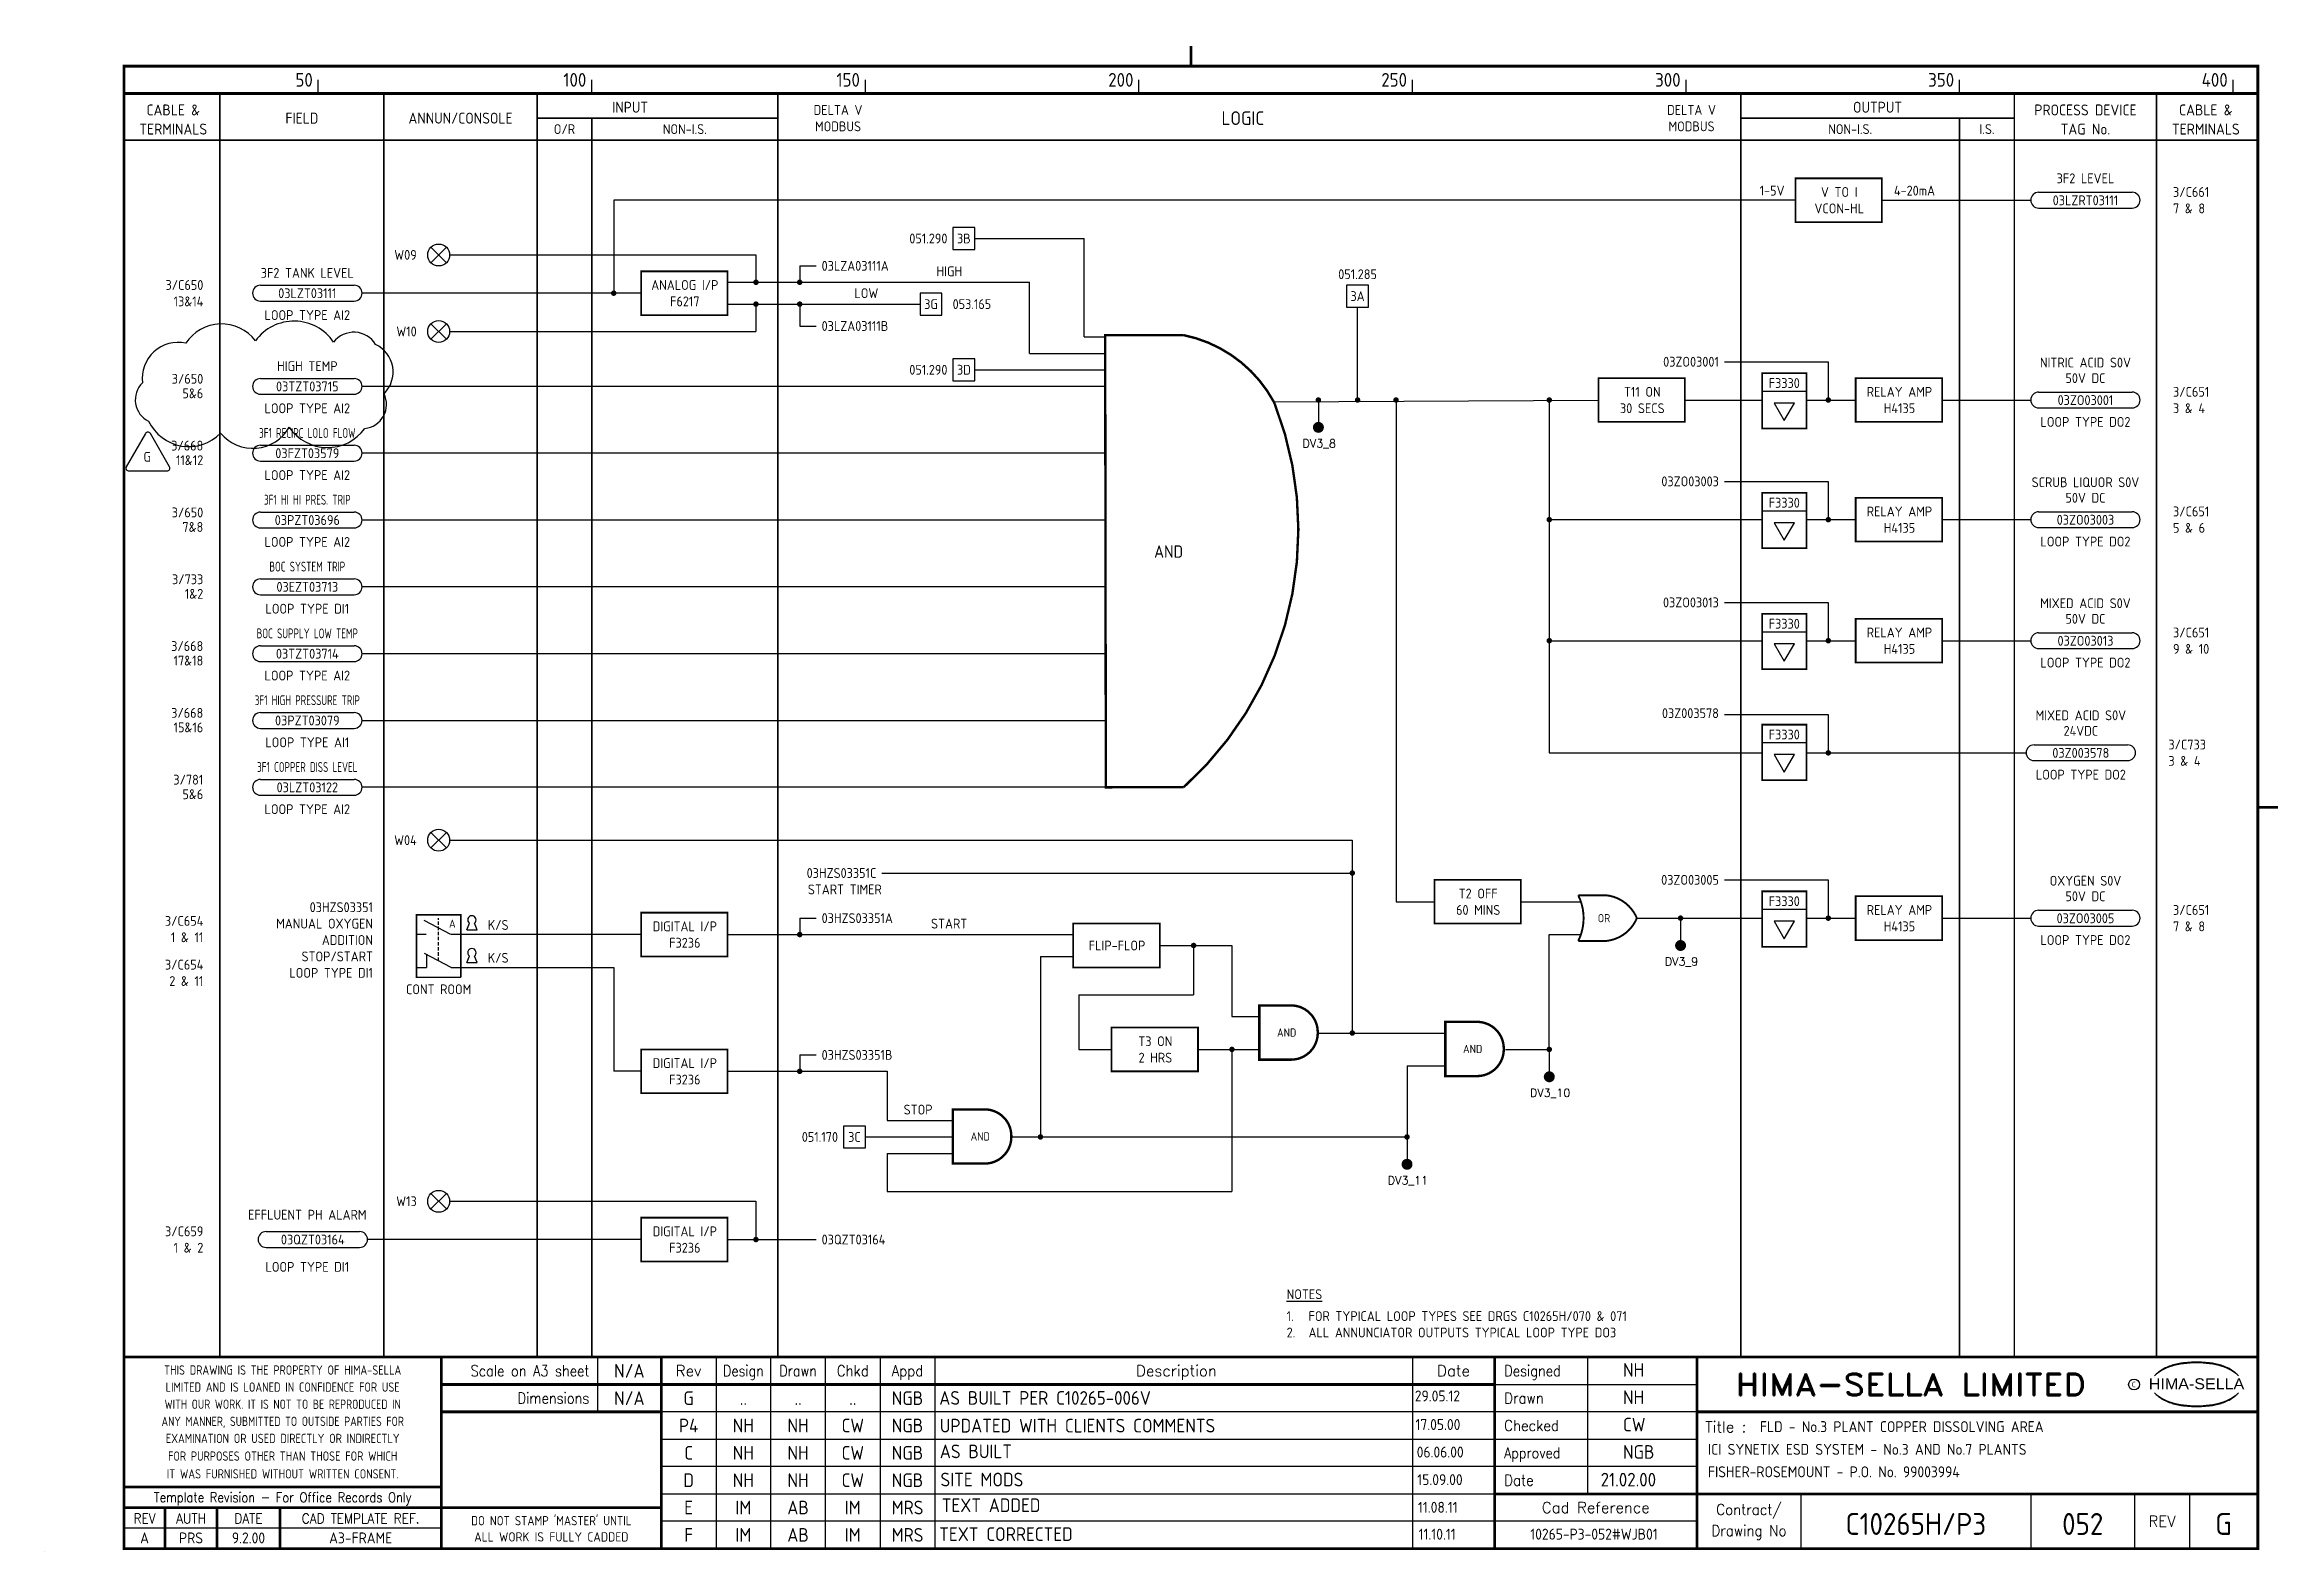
# Model space of a CAD drawing. Extents: x 0 to 408, y 0 to 275.
import ezdxf
from ezdxf.enums import TextEntityAlignment as Align

# ---------------------------------------------------------------- set-up
doc = ezdxf.new("R2010")
doc.units = 0
doc.header["$LTSCALE"] = 0.25
doc.header["$MEASUREMENT"] = 0
doc.linetypes.add('HIDDEN', pattern=[0.375, 0.25, -0.125])
doc.layers.get('0').update_dxf_attribs({"color": 41, "linetype": 'CONTINUOUS'})
for name, color, linetype in [('00-DRG_FRAME', 12, 'CONTINUOUS'), ('01-DRAW', 7, 'CONTINUOUS'), ('02-TEXT', 2, 'CONTINUOUS'), ('052', 7, 'CONTINUOUS'), ('052-TEXT', 2, 'CONTINUOUS')]:
    doc.layers.add(name, color=color, linetype=linetype)
doc.styles.add('ARIAL', font='arial.ttf', dxfattribs={"height": 2.5})
doc.styles.add('ISO', font='iso.shx')
doc.styles.add('ROMAND', font='ROMAND')
doc.styles.add('ROMANS', font='romans.shx')

msp = doc.modelspace()

# ---------------------------------------------------------------- texts
at = {"char_height": 2, "width": 89.53, "attachment_point": 1, "style": 'ISO'}
for s, insert in [('{\\Fiso.shx;FLD - No.3 PLANT COPPER DISSOLVING AREA}', (313.51, 23.79)), ('{\\Fiso.shx;ICI SYNETIX ESD SYSTEM - No.3 AND No.7 PLANTS }', (304.01, 19.64)), ('{\\Fiso.shx;FISHER-ROSEMOUNT - P.O. No. 99003994}', (304.01, 15.53))]:
    msp.add_mtext(s, dxfattribs=dict(at, insert=insert))
at = {"style": 'ISO'}
for tag, text, height, p in [('N/A', 'N/A', 2.5, (106.86, 31.75)), ('N/A', 'N/A', 2.5, (106.86, 26.75)), ('G', 'B', 2.5, (117.7, 26.75)), ('NGB', '', 2.5, (157.7, 26.75)), ('..', '', 2.5, (127.7, 26.75)), ('..', '', 2.5, (137.7, 26.75)), ('..', '', 2.5, (147.7, 26.75)), ('P4', 'B', 2.5, (117.7, 21.75)), ('NH', '', 2.5, (127.7, 21.75)), ('NH', '', 2.5, (137.7, 21.75)), ('CW', '', 2.5, (147.7, 21.75)), ('NGB', '', 2.5, (157.7, 21.75)), ('C', 'B', 2.5, (117.7, 16.75)), ('NH', '', 2.5, (127.7, 16.75)), ('NH', '', 2.5, (137.7, 16.75)), ('CW', '', 2.5, (147.7, 16.75)), ('NGB', '', 2.5, (157.7, 16.75)), ('D', 'B', 2.5, (117.7, 11.75)), ('NH', '', 2.5, (127.7, 11.75)), ('NH', '', 2.5, (137.7, 11.75)), ('CW', '', 2.5, (147.7, 11.75)), ('NGB', '', 2.5, (157.7, 11.75)), ('E', 'B', 2.5, (117.7, 6.75)), ('IM', '', 2.5, (127.7, 6.75)), ('AB', '', 2.5, (137.7, 6.75)), ('IM', '', 2.5, (147.7, 6.75)), ('MRS', '', 2.5, (157.7, 6.75)), ('F', 'B', 2.5, (117.7, 1.75)), ('IM', '', 2.5, (127.7, 1.75)), ('AB', '', 2.5, (137.7, 1.75)), ('IM', '', 2.5, (147.7, 1.75)), ('MRS', '', 2.5, (157.7, 1.75)), ('10265-P3-052#WJB01', '', 2, (283.17, 2.14)), ('C10265H/P3', '', 4, (342, 3)), ('052', '', 4, (372.5, 3)), ('G', '0', 4, (398.25, 3))]:
    msp.add_attdef(tag, text=text, height=height, dxfattribs=at).set_placement(p, align=Align.CENTER)
at = {"layer": '00-DRG_FRAME', "style": 'ISO'}
for s, p in [('50', (49, 267.75)), ('100', (99, 267.75)), ('150', (149, 267.75)), ('200', (199, 267.75)), ('250', (249, 267.75)), ('300', (299, 267.75)), ('350', (349, 267.75)), ('400', (399, 267.75))]:
    msp.add_text(s, height=2.5, dxfattribs=at).set_placement(p, align=Align.RIGHT)
for s, height, p in [('CABLE &', 2, (23.5, 263.5)), ('FIELD', 2, (47, 262)), ('ANNUN/CONSOLE', 2, (76, 262)), ('INPUT', 2, (107, 264)), ('DELTA V', 1.8, (145, 263.5)), ('MODBUS', 1.8, (145, 260.5)), ('LOGIC', 2.5, (219, 262)), ('DELTA V', 1.8, (301, 263.5)), ('MODBUS', 1.8, (301, 260.5)), ('OUTPUT', 2, (335, 264)), ('PROCESS DEVICE', 2, (373, 263.5)), ('CABLE &', 2, (395, 263.5)), ('TERMINALS', 2, (23.5, 260)), ('O/R', 1.8, (95, 260)), ('NON-I.S.', 1.8, (117, 260)), ('NON-I.S.', 1.8, (330, 260)), ('I.S.', 1.8, (355, 260)), ('TAG No.', 2, (373, 260)), ('TERMINALS', 2, (395, 260))]:
    msp.add_text(s, height=height, dxfattribs=at).set_placement(p, align=Align.MIDDLE)
at = {"layer": '00-DRG_FRAME', "color": 3, "style": 'ISO'}
for s, width, p in [('THIS DRAWING IS THE PROPERTY OF HIMA-SELLA', 0.9, (43.5, 33.14)), ("DO NOT STAMP 'MASTER' UNTIL", 0.95, (92.6, 5.77))]:
    msp.add_text(s, height=1.7, dxfattribs=dict(at, width=width)).set_placement(p, align=Align.MIDDLE)
at = {"layer": '00-DRG_FRAME', "color": 4, "style": 'ROMAND', "width": 0.87}
for s, p in [('Scale on A3 sheet', (99.54, 32)), ('Dimensions', (99.54, 27.01))]:
    msp.add_text(s, height=2, dxfattribs=at).set_placement(p, align=Align.RIGHT)
at = {"layer": '00-DRG_FRAME', "color": 4, "style": 'ROMAND'}
for s, p in [('Rev', (117.7, 32)), ('Description', (206.85, 32)), ('Date', (257.5, 32))]:
    msp.add_text(s, height=2, dxfattribs=at).set_placement(p, align=Align.CENTER)
for s, width, p in [('Design', 0.85, (127.7, 32)), ('Drawn', 0.85, (137.7, 32)), ('Chkd', 0.9, (147.7, 32)), ('Appd', 0.9, (157.7, 32))]:
    msp.add_text(s, height=2, dxfattribs=dict(at, width=width)).set_placement(p, align=Align.CENTER)
for s, width, p in [('Designed', 0.87, (266.75, 32)), ('Drawn', 0.9, (266.75, 27)), ('Checked', 0.9, (266.75, 22)), ('Approved', 0.85, (266.75, 17)), ('Date', 0.9, (266.75, 12))]:
    msp.add_text(s, height=2, dxfattribs=dict(at, width=width)).set_placement(p)
at = {"layer": '00-DRG_FRAME', "color": 3, "style": 'ISO'}
for s, width, p in [('LIMITED AND IS LOANED IN CONFIDENCE FOR USE', 0.9, (43.5, 30.02)), ('ANY MANNER, SUBMITTED TO OUTSIDE PARTIES FOR', 0.87, (43.5, 23.76)), ('WITH OUR WORK. IT IS NOT TO BE REPRODUCED IN', 0.87, (43.5, 26.89)), ('EXAMINATION OR USED DIRECTLY OR INDIRECTLY', 0.9, (43.5, 20.64)), ('FOR PURPOSES OTHER THAN THOSE FOR WHICH', 0.9, (43.5, 17.41)), ('IT WAS FURNISHED WITHOUT WRITTEN CONSENT.', 0.9, (43.5, 14.16))]:
    msp.add_text(s, height=1.7, dxfattribs=dict(at, width=width)).set_placement(p, align=Align.MIDDLE_CENTER)
at = {"layer": '00-DRG_FRAME', "style": 'ROMAND', "width": 1.15}
msp.add_text('HIMA-SELLA LIMITED', height=4, dxfattribs=at).set_placement((341.1, 30.5), align=Align.MIDDLE)
at = {"layer": '00-DRG_FRAME', "color": 3, "style": 'ISO', "width": 0.9}
msp.add_text('C', height=1, dxfattribs=at).set_placement((381.84, 30), align=Align.CENTER)
at = {"layer": '00-DRG_FRAME', "style": 'ARIAL', "width": 1.05}
msp.add_text('HIMA-SELLA', height=2, dxfattribs=at).set_placement((393.3, 29.63), align=Align.CENTER)
at = {"layer": '00-DRG_FRAME', "color": 4, "style": 'ROMAND'}
msp.add_text('Title :', height=2, dxfattribs=at).set_placement((303.5, 21.75))
for s, height, width, p in [('Template Revision - For Office Records Only', 1.8, 0.85, (43.5, 9.62)), ('Contract/', 2, 0.9, (311.5, 7.5)), ('REV', 1.8, 0.9, (18.25, 6)), ('AUTH', 1.8, 0.9, (26.75, 6)), ('DATE', 1.8, 0.9, (37.25, 6)), ('CAD TEMPLATE REF.', 1.8, 0.9, (57.75, 6)), ('Drawing No', 2, 0.9, (311.5, 3.5))]:
    msp.add_text(s, height=height, dxfattribs=dict(at, width=width)).set_placement(p, align=Align.MIDDLE)
for s, p in [('Cad Reference', (283.5, 8)), ('REV', (387, 5.5))]:
    msp.add_text(s, height=2, dxfattribs=at).set_placement(p, align=Align.MIDDLE)
at = {"layer": '00-DRG_FRAME', "color": 41, "style": 'ISO'}
for s, p in [('A', (18.25, 1.45)), ('PRS', (26.75, 1.45)), ('9.2.00', (37.25, 1.45)), ('A3-FRAME', (57.75, 1.45))]:
    msp.add_text(s, height=2, dxfattribs=at).set_placement(p, align=Align.CENTER)
at = {"layer": '00-DRG_FRAME', "color": 3, "style": 'ISO'}
msp.add_text('ALL WORK IS FULLY CADDED', height=1.7, dxfattribs=at).set_placement((92.6, 2.64), align=Align.MIDDLE_CENTER)
at = {"layer": '02-TEXT', "style": 'ISO'}
for s, p in [('%%UNOTES', (227, 47)), ('1.', (227, 43)), ('2.', (227, 40)), ('ALL ANNUNCIATOR OUTPUTS TYPICAL LOOP TYPE DO3', (231, 40)), ('FOR TYPICAL LOOP TYPES SEE DRGS C10265H/070 & 071', (231, 43))]:
    msp.add_text(s, height=1.8, dxfattribs=at).set_placement(p, align=Align.MIDDLE_LEFT)
at = {"layer": '02-TEXT', "attachment_point": 1, "style": 'ISO'}
for s, insert, char_height, width in [('{\\Fiso.shx;AS BUILT PER C10265-006V}', (163.5, 29.29), 2.5, 84.4), ('{\\Fiso.shx;29.05.12}', (250.42, 29.4), 2, 13.53), ('{\\Fiso.shx;UPDATED WITH CLIENTS COMMENTS}', (163.61, 24.22), 2.5, 84.4), ('{\\Fiso.shx;17.05.00}', (250.54, 24.18), 2, 13.53), ('{\\Fiso.shx;AS BUILT}', (163.61, 19.52), 2.5, 84.4), ('{\\Fiso.shx;06.06.00}', (250.77, 19.14), 2, 13.53), ('{\\Fiso.shx;SITE MODS}', (163.73, 14.37), 2.5, 84.4), ('{\\Fiso.shx;15.09.00}', (250.88, 14.1), 2, 13.53), ('{\\Fiso.shx;TEXT ADDED}', (163.96, 9.67), 2.5, 84.4), ('{\\Fiso.shx;11.08.11}', (251, 9.05), 2, 13.53), ('{\\Fiso.shx;TEXT CORRECTED}', (163.5, 4.4), 2.5, 84.4), ('{\\Fiso.shx;11.10.11}', (251.11, 4.13), 2, 13.53)]:
    msp.add_mtext(s, dxfattribs=dict(at, insert=insert, char_height=char_height, width=width))
at = {"layer": '052-TEXT', "style": 'ISO'}
for s, p in [('1-5V', (318, 248.75)), ('W09', (68, 237)), ('051.290', (165, 240)), ('3/C650', (29, 231.5)), ('13&14', (29, 228.5)), ('053.165', (173, 228)), ('W10', (68, 223)), ('051.290', (165, 216)), ('03ZO03001', (306, 217.47)), ('3/650', (28.98, 214.35)), (' 5&6', (28.98, 211.69)), ('G', (19.43, 200.08)), ('3/668', (28.98, 202.13)), ('11&12', (28.98, 199.47)), ('03ZO03003', (306, 195.6)), ('3/650', (28.98, 189.92)), ('7&8', (28.98, 187.26)), ('3/733', (28.98, 177.7)), ('1&2', (28.98, 175.04)), ('03ZO03013', (306, 173.47)), ('3/668', (28.98, 165.49)), ('17&18', (28.98, 162.83)), ('3/668', (28.98, 153.27)), (' 15&16', (28.98, 150.62)), ('03Z003578', (306, 153.22)), ('3/781', (28.98, 141.06)), (' 5&6', (28.98, 138.4)), ('W04', (68, 130)), ('03HZS03351C', (152, 124)), ('03ZO03005', (306, 122.75)), ('03HZS03351', (60, 117.75)), ('START TIMER', (153, 121)), ('3/C654', (29, 115.25)), ('MANUAL OXYGEN', (60, 114.75)), ('1 & 11', (29, 112.25)), ('ADDITION', (60, 111.75)), ('3/C654', (29, 107.25)), ('LOOP TYPE DI1', (60, 105.75)), ('STOP/START', (60, 108.75)), ('2 & 11', (29, 104.25)), ('051.170', (145, 75.75)), ('W13', (68, 64)), ('3/C659', (29, 58.5)), ('1 & 2', (29, 55.5))]:
    msp.add_text(s, height=1.8, dxfattribs=at).set_placement(p, align=Align.MIDDLE_RIGHT)
at = {"layer": '052-TEXT'}
for s, height, style, p in [('V TO I', 1.8, 'ISO', (328, 248.5)), ('3F2 LEVEL', 1.8, 'ISO', (373, 251)), ('VCON-HL', 1.8, 'ISO', (328, 245.5)), ('03LZRT03111', 1.8, 'ISO', (373, 246.98)), ('3B', 1.8, 'ISO', (168, 240)), ('3F2 TANK LEVEL', 1.8, 'ISO', (48, 233.71)), ('051.285', 1.8, 'ISO', (239.96, 233.47)), ('03LZT03111', 1.8, 'ISO', (48, 230)), ('ANALOG I/P', 1.8, 'ISO', (117, 231.5)), ('F6217', 1.8, 'ISO', (117, 228.5)), ('3G', 1.8, 'ISO', (162, 228)), ('3A', 1.8, 'ISO', (239.96, 229.47)), ('LOOP TYPE AI2', 1.8, 'ISO', (48, 226)), ('HIGH TEMP', 1.8, 'ISO', (48, 216.67)), ('3D', 1.8, 'ISO', (168, 216)), ('NITRIC ACID S0V', 1.8, 'ISO', (373, 217.32)), ('03TZT03715', 1.8, 'ISO', (48, 212.96)), ('T11 ON', 1.8, 'ISO', (292, 211.97)), ('RELAY AMP', 1.8, 'ISO', (339, 211.97)), ('50V DC', 1.8, 'ISO', (373, 214.47)), ('LOOP TYPE AI2', 1.8, 'ISO', (48, 208.96)), ('30 SECS', 1.8, 'ISO', (292, 208.97)), ('H4135', 1.8, 'ISO', (339, 208.97)), ('03ZO03001', 1.8, 'ISO', (373, 210.46)), ('LOOP TYPE DO2', 1.8, 'ISO', (373, 206.47)), ('03FZT03579', 1.8, 'ISO', (48, 200.75)), ('DV3_8', 1.5, 'ROMANS', (232.96, 202.47)), ('LOOP TYPE AI2', 1.8, 'ISO', (48, 196.75)), ('SCRUB LIQUOR S0V', 1.8, 'ISO', (373, 195.44)), ('50V DC', 1.8, 'ISO', (373, 192.6)), ('03PZT03696', 1.8, 'ISO', (48, 188.53)), ('RELAY AMP', 1.8, 'ISO', (339, 190.1)), ('H4135', 1.8, 'ISO', (339, 187.1)), ('03ZO03003', 1.8, 'ISO', (373, 188.58)), ('LOOP TYPE AI2', 1.8, 'ISO', (48, 184.53)), ('AND', 2.25, 'ISO', (205.42, 182.77)), ('LOOP TYPE DO2', 1.8, 'ISO', (373, 184.6)), ('03EZT03713', 1.8, 'ISO', (48, 176.32)), ('LOOP TYPE DI1', 1.8, 'ISO', (48, 172.32)), ('MIXED ACID S0V', 1.8, 'ISO', (373, 173.32)), ('RELAY AMP', 1.8, 'ISO', (339, 167.97)), ('50V DC', 1.8, 'ISO', (373, 170.47)), ('03TZT03714', 1.8, 'ISO', (48, 164.1)), ('H4135', 1.8, 'ISO', (339, 164.97)), ('LOOP TYPE DO2', 1.8, 'ISO', (373, 162.47)), ('03ZO03013', 1.8, 'ISO', (373, 166.46)), ('LOOP TYPE AI2', 1.8, 'ISO', (48, 160.1)), ('03PZT03079', 1.8, 'ISO', (48, 151.89)), ('MIXED ACID S0V', 1.8, 'ISO', (372.16, 152.83)), ('LOOP TYPE AI1', 1.8, 'ISO', (48, 147.89)), ('24VDC', 1.8, 'ISO', (372.16, 149.99)), ('03Z003578', 1.8, 'ISO', (372.15, 145.97)), ('03LZT03122', 1.8, 'ISO', (48, 139.67)), ('LOOP TYPE DO2', 1.8, 'ISO', (372.16, 141.99)), ('LOOP TYPE AI2', 1.8, 'ISO', (48, 135.67)), ('OXYGEN S0V', 1.8, 'ISO', (373, 122.59)), ('T2 OFF', 1.8, 'ISO', (262, 120.25)), ('50V DC', 1.8, 'ISO', (373, 119.75)), ('A', 1.5, 'ISO', (74.5, 114.75)), ('DIGITAL I/P', 1.8, 'ISO', (117, 114.25)), ('60 MINS', 1.8, 'ISO', (262, 117.25)), ('OR', 1.5, 'ISO', (285, 115.75)), ('RELAY AMP', 1.8, 'ISO', (339, 117.25)), ('H4135', 1.8, 'ISO', (339, 114.25)), ('03ZO03005', 1.8, 'ISO', (373, 115.73)), ('F3236', 1.8, 'ISO', (117, 111.25)), ('FLIP-FLOP', 1.8, 'ISO', (196, 110.75)), ('LOOP TYPE DO2', 1.8, 'ISO', (373, 111.75)), ('DV3_9', 1.5, 'ROMANS', (299.16, 107.75)), ('CONT ROOM', 1.8, 'ISO', (72, 102.75)), ('T3 ON', 1.8, 'ISO', (203, 93.25)), ('AND', 1.5, 'ISO', (227, 94.84)), ('DIGITAL I/P', 1.8, 'ISO', (117, 89.25)), ('2 HRS', 1.8, 'ISO', (203, 90.25)), ('AND', 1.5, 'ISO', (261, 91.84)), ('F3236', 1.8, 'ISO', (117, 86.25)), ('DV3_10', 1.5, 'ROMANS', (275.16, 83.75)), ('3C', 1.8, 'ISO', (148, 75.75)), ('AND', 1.5, 'ISO', (171, 75.84)), ('DV3_11', 1.5, 'ROMANS', (249.16, 67.75)), ('EFFLUENT PH ALARM', 1.8, 'ISO', (48, 61.53)), ('03QZT03164', 1.8, 'ISO', (49, 57)), ('DIGITAL I/P', 1.8, 'ISO', (117, 58.5)), ('F3236', 1.8, 'ISO', (117, 55.5)), ('LOOP TYPE DI1', 1.8, 'ISO', (48, 52))]:
    msp.add_text(s, height=height, dxfattribs=dict(at, style=style)).set_placement(p, align=Align.MIDDLE)
at = {"layer": '052-TEXT', "style": 'ISO'}
for s, p in [('4-20mA', (338, 248.75)), ('3/C661', (389, 248.5)), ('7 & 8', (389, 245.5)), ('03LZA03111A', (142, 235)), ('HIGH', (163, 234)), ('LOW', (148, 230)), ('03LZA03111B', (142, 224)), ('3/C651', (389, 211.97)), ('3 & 4', (389, 208.97)), ('3/C651', (389, 190.1)), ('5 & 6', (389, 187.1)), ('3/C651', (389, 167.97)), ('9 & 10', (389, 164.97)), ('3/C733', (388.16, 147.49)), ('3 & 4', (388.16, 144.49)), ('K/S', (81, 114.5)), ('03HZS03351A', (142, 115.75)), ('START', (162, 114.75)), ('3/C651', (389, 117.25)), ('7 & 8', (389, 114.25)), ('K/S', (81, 108.5)), ('03HZS03351B', (142, 90.75)), ('STOP', (157, 80.75)), ('03QZT03164', (142, 57))]:
    msp.add_text(s, height=1.8, dxfattribs=at).set_placement(p, align=Align.MIDDLE_LEFT)
for p in [(317.95, 212.67), (317.95, 190.8), (317.95, 168.67), (317.95, 148.42), (317.95, 117.95)]:
    msp.add_text('F3330', height=1.8, dxfattribs=at).set_placement(p, align=Align.CENTER)
at = {"layer": '052-TEXT', "style": 'ISO', "width": 0.75}
for s, p in [('3F1 RECIRC LOLO FLOW', (48, 204.45)), ('3F1 HI HI PRES. TRIP', (48, 192.24)), ('BOC SYSTEM TRIP', (48, 180.02)), ('BOC SUPPLY LOW TEMP', (48, 167.81)), ('3F1 HIGH PRESSURE TRIP', (48, 155.59)), ('3F1 COPPER DISS LEVEL', (48, 143.38))]:
    msp.add_text(s, height=1.8, dxfattribs=at).set_placement(p, align=Align.MIDDLE)
at = {"layer": '052-TEXT', "char_height": 2.5, "width": 20, "attachment_point": 1, "style": 'ISO'}
for s, insert in [('NH', (288.47, 34.41)), ('NH', (288.47, 29.41)), ('CW', (288.47, 24.41)), ('NGB', (288.47, 19.41)), ('21.02.00', (284.39, 14.35))]:
    msp.add_mtext(s, dxfattribs=dict(at, insert=insert))

# ---------------------------------------------------------------- linework, layer by layer
at = {"layer": '00-DRG_FRAME'}
for p, q in [((50, 266.5), (50, 269)), ((100, 266.5), (100, 269)), ((150, 266.5), (150, 269)), ((200, 266.5), (200, 269)), ((250, 266.5), (250, 269)), ((300, 266.5), (300, 269)), ((350, 266.5), (350, 269)), ((400, 266.5), (400, 269)), ((101.01, 35.5), (101.01, 25.5)), ((122.7, 35.5), (122.7, 0.5)), ((132.7, 0.5), (132.7, 35.5)), ((142.7, 0.5), (142.7, 35.5)), ((152.7, 35.5), (152.7, 0.5)), ((162.7, 35.5), (162.7, 0.5)), ((250, 35.5), (250, 0.5)), ((282, 35.5), (282, 10.5)), ((265, 30.5), (302, 30.5)), ((302, 25.5), (112.7, 25.5)), ((112.7, 20.5), (302, 20.5)), ((302, 15.5), (112.7, 15.5)), ((112.7, 10.5), (265, 10.5)), ((321, 10.5), (321, 0.5)), ((363, 10.5), (363, 0.5)), ((382, 0.5), (382, 10.5)), ((392, 10.5), (392, 0.5)), ((72.5, 4.25), (14.5, 4.25)), ((302, 5.5), (112.7, 5.5)), ((0, 0), (0, 0.03))]:
    msp.add_line(p, q, dxfattribs=at)
for points, const_width in [([(209.5, 271.5), (209.5, 275.18)], 0.5), ([(209.5, 271.5), (209.5, 275.18)], 0.5), ([(14.5, 266.5), (404.5, 266.5)], 0.5), ([(32, 266.5), (32, 35.5)], 0.3), ([(62, 266.5), (62, 35.5)], 0.3), ([(90, 266.5), (90, 35.5)], 0.3), ([(134, 266.5), (134, 35.5)], 0.3), ([(310, 266.5), (310, 35.5)], 0.3), ([(360, 266.5), (360, 35.5)], 0.3), ([(386, 266.5), (386, 35.5)], 0.3), ([(90, 262), (134, 262)], 0.3), ([(310, 262), (360, 262)], 0.3), ([(14.5, 258), (404.5, 258)], 0.3), ([(404.5, 136), (408.18, 136)], 0.5), ([(404.5, 35.5), (14.5, 35.5)], 0.5), ([(72.5, 0.5), (72.5, 35.5)], 0.5), ([(112.7, 0.5), (112.7, 35.5)], 0.5), ([(265, 35.5), (265, 0.5)], 0.5), ([(302, 0.5), (302, 35.5)], 0.5), ([(265, 30.5), (72.5, 30.5)], 0.5), ([(112.7, 25.5), (72.5, 25.5)], 0.5), ([(404.5, 25.5), (302, 25.5)], 0.5), ([(14.5, 11.75), (72.5, 11.75)], 0.5), ([(14.5, 8), (72.5, 8)], 0.5), ([(22, 0.5), (22, 8)], 0.5), ([(31.5, 0.5), (31.5, 8)], 0.5), ([(43, 0.5), (43, 8)], 0.5), ([(112.7, 8), (72.5, 8)], 0.5), ([(265, 10.5), (404.5, 10.5)], 0.5)]:
    msp.add_lwpolyline(points, dxfattribs=dict(at, const_width=const_width))
at = {"layer": '00-DRG_FRAME', "const_width": 0.5}
msp.add_lwpolyline([(14.5, 0.5), (404.5, 0.5), (404.5, 271.5), (14.5, 271.5)], close=True, dxfattribs=at)
at = {"layer": '00-DRG_FRAME', "linetype": 'HIDDEN', "ltscale": 20, "const_width": 0.3}
for points in [[(100, 262), (100, 35.5)], [(350, 262), (350, 35.5)]]:
    msp.add_lwpolyline(points, dxfattribs=at)
at = {"layer": '00-DRG_FRAME'}
msp.add_lwpolyline([(60.49, 220.63, 0.520567), (52.8, 221.07, 0.520567), (38.53, 221.29, 0.520567), (25.79, 220.85, 0.520567), (17.89, 213.61, 0.520567), (18.99, 206.59, 0.520567), (32.16, 204.39, 0.520567), (44.68, 205.49, 0.520567), (58.51, 205.27, 0.520567), (62.03, 211.63, 0.520567)], format="xyb", close=True, dxfattribs=at)
at = {"layer": '00-DRG_FRAME', "color": 3}
msp.add_circle((381.88, 30.5), 1, dxfattribs=at)
for centre, radius, start, end in [((390.6, 26.83), 7.24, 106.0532, 133.5024), ((390.11, 28.1), 5.98, 122.244, 131.6154), ((389.75, 28.78), 5.21, 111.8206, 122.8668), ((391.78, 24.7), 9.76, 107.5931, 113.9452), ((393.1, 18.5), 15.94, 89.2698, 106.3911), ((392.1, 23.52), 10.99, 96.0146, 107.3203), ((393.29, 16.31), 18.28, 92.8917, 97.3734), ((393.24, 18.86), 15.73, 89.7805, 93.1738), ((393.36, 18.86), 15.73, 86.8262, 90.2195), ((393.51, 18.5), 15.94, 73.6089, 90.7302), ((393.31, 16.31), 18.28, 82.6266, 87.1083), ((394.51, 23.52), 10.99, 72.6797, 83.9854), ((394.83, 24.7), 9.76, 66.0548, 72.4069), ((396, 26.83), 7.24, 46.4976, 73.9468), ((396.85, 28.78), 5.21, 57.1332, 68.1794), ((396.49, 28.1), 5.98, 48.3846, 57.756), ((390.88, 27.01), 7.3, 130.419, 136.057), ((390.88, 34.04), 7.3, 223.943, 229.581), ((390.6, 34.23), 7.24, 226.4976, 253.9468), ((396, 34.23), 7.24, 286.0532, 313.5024), ((395.73, 27.01), 7.3, 43.943, 49.581), ((395.73, 34.04), 7.3, 310.419, 316.057), ((390.11, 32.96), 5.98, 228.3846, 237.756), ((389.75, 32.28), 5.21, 237.1332, 248.1794), ((391.78, 36.36), 9.76, 246.0548, 252.4069), ((393.1, 42.56), 15.94, 253.6089, 270.7302), ((392.1, 37.54), 10.99, 252.6797, 263.9854), ((393.29, 44.75), 18.28, 262.6266, 267.1083), ((393.24, 42.19), 15.73, 266.8262, 270.2195), ((393.51, 42.56), 15.94, 269.2698, 286.3911), ((393.36, 42.19), 15.73, 269.7805, 273.1738), ((393.31, 44.75), 18.28, 272.8917, 277.3734), ((394.51, 37.54), 10.99, 276.0146, 287.3203), ((394.83, 36.36), 9.76, 287.5931, 293.9452), ((396.85, 32.28), 5.21, 291.8206, 302.8668), ((396.49, 32.96), 5.98, 302.244, 311.6154)]:
    msp.add_arc(centre, radius, start, end, dxfattribs=at)
at = {"layer": '01-DRAW'}
msp.add_lwpolyline([(18.43, 204.35), (14.92, 198.27, 0.57735), (15.36, 197.51), (22.38, 197.51, 0.57735), (22.82, 198.27), (19.31, 204.35, 0.57735)], format="xyb", close=True, dxfattribs=at)
at = {"layer": '052'}
for p, q in [((320, 247), (104, 247)), ((104, 247), (104, 230)), ((335.8, 247), (363, 247)), ((364.44, 248.44), (381.55, 248.44)), ((364.44, 245.56), (381.55, 245.56)), ((70.59, 235.58), (73.41, 238.41)), ((70.59, 238.41), (73.41, 235.58)), ((74, 237), (130, 237)), ((130, 237), (130, 232)), ((170, 240), (190, 240)), ((190, 222), (190, 240)), ((138, 235), (138, 232)), ((138, 235), (141, 235)), ((39.45, 231.44), (56.56, 231.44)), ((109, 230), (58, 230)), ((124.8, 232), (180, 232)), ((180, 219), (180, 232)), ((39.45, 228.56), (56.56, 228.56)), ((124.8, 228), (160, 228)), ((130, 228), (130, 223)), ((138, 228), (138, 224)), ((239.96, 210.47), (239.96, 227.47)), ((70.59, 221.58), (73.41, 224.41)), ((70.59, 224.41), (73.41, 221.58)), ((74, 223), (130, 223)), ((138, 224), (141, 224)), ((190, 222), (193.83, 222)), ((180, 219), (193.95, 219)), ((307, 217.47), (326, 217.47)), ((326, 217.47), (326, 210.47)), ((39.45, 214.4), (56.56, 214.4)), ((193.95, 212.96), (58, 212.96)), ((170, 216), (193.95, 216)), ((39.45, 211.52), (56.56, 211.52)), ((224.64, 210.16), (284, 210.47)), ((232.8, 210.47), (232.8, 205.47)), ((247, 210.72), (247, 118.75)), ((275, 210.47), (275, 158.47)), ((299.8, 210.47), (313.9, 210.47)), ((313.9, 212.11), (322, 212.11)), ((322, 210.47), (331, 210.47)), ((346.8, 210.47), (363, 210.47)), ((364.44, 211.92), (381.55, 211.92)), ((364.44, 209.03), (381.55, 209.03)), ((39.45, 202.19), (56.56, 202.19)), ((193.95, 200.75), (58, 200.75)), ((39.45, 199.3), (56.56, 199.3)), ((307, 195.6), (326, 195.6)), ((326, 195.6), (326, 188.6)), ((39.45, 189.97), (56.56, 189.97)), ((193.95, 188.53), (58, 188.53)), ((275, 188.6), (313.9, 188.6)), ((313.9, 190.24), (322, 190.24)), ((322, 188.6), (331, 188.6)), ((346.8, 188.6), (363, 188.6)), ((364.44, 190.04), (381.55, 190.04)), ((39.45, 187.09), (56.56, 187.09)), ((364.44, 187.15), (381.55, 187.15)), ((39.45, 177.76), (56.56, 177.76)), ((193.95, 176.32), (58, 176.32)), ((39.45, 174.87), (56.56, 174.87)), ((307, 173.47), (326, 173.47)), ((326, 173.47), (326, 166.47)), ((313.9, 168.11), (322, 168.11)), ((364.44, 167.92), (381.55, 167.92)), ((39.45, 165.54), (56.56, 165.54)), ((193.95, 164.1), (58, 164.1)), ((275, 166.47), (313.9, 166.47)), ((322, 166.47), (331, 166.47)), ((346.8, 166.47), (363, 166.47)), ((364.44, 165.03), (381.55, 165.03)), ((39.45, 162.66), (56.56, 162.66)), ((275, 158.47), (275, 145.99)), ((39.45, 153.33), (56.56, 153.33)), ((193.95, 151.84), (58, 151.84)), ((307, 152.97), (326, 152.97)), ((326, 152.97), (326, 145.97)), ((39.45, 150.44), (56.56, 150.44)), ((313.9, 147.86), (322, 147.86)), ((363.6, 147.43), (380.71, 147.43)), ((275, 145.99), (313.9, 145.99)), ((322, 145.99), (362.16, 145.99)), ((363.6, 144.54), (380.71, 144.54)), ((39.45, 141.12), (56.56, 141.12)), ((193.95, 139.67), (58, 139.67)), ((39.45, 138.23), (56.56, 138.23)), ((70.59, 128.58), (73.41, 131.41)), ((70.59, 131.41), (73.41, 128.58)), ((74, 130), (239, 130)), ((239, 130), (239, 94.75)), ((153, 124), (239, 124)), ((307, 122.75), (326, 122.75)), ((326, 122.75), (326, 115.75)), ((247, 118.75), (254, 118.75)), ((270, 118.75), (280.78, 118.75)), ((74.25, 112.75), (69.36, 115.3)), ((77.13, 113.64), (77.62, 114.82)), ((79.05, 113.64), (78.56, 114.82)), ((138, 115.75), (141, 115.75)), ((138, 115.75), (138, 112.75)), ((291, 115.75), (313.9, 115.75)), ((299, 115.75), (299, 110.75)), ((313.9, 117.39), (322, 117.39)), ((322, 115.75), (331, 115.75)), ((346.8, 115.75), (363, 115.75)), ((364.44, 117.19), (381.55, 117.19)), ((69.75, 112.75), (67.95, 112.75)), ((109, 112.75), (74.3, 112.75)), ((77.13, 113.64), (79.05, 113.64)), ((124.8, 112.75), (188, 112.75)), ((203.8, 110.75), (217, 110.75)), ((210, 110.75), (210, 101.75)), ((217, 110.75), (217, 97.75)), ((275, 91.75), (275, 112.75)), ((275, 112.75), (280.78, 112.75)), ((364.44, 114.31), (381.55, 114.31)), ((68, 106.75), (69.8, 106.75)), ((74.3, 106.75), (69.41, 109.3)), ((69.8, 109.1), (69.8, 106.75)), ((74.3, 106.75), (104, 106.75)), ((77.13, 107.64), (77.62, 108.82)), ((77.13, 107.64), (79.05, 107.64)), ((79.05, 107.64), (78.56, 108.82)), ((104, 106.75), (104, 87.75)), ((182, 108.75), (188, 108.75)), ((182, 108.75), (182, 75.75)), ((189, 101.75), (210, 101.75)), ((189, 101.75), (189, 91.75)), ((217, 97.75), (222, 97.75)), ((232.68, 94.75), (256, 94.75)), ((138, 90.75), (138, 87.75)), ((138, 90.75), (141, 90.75)), ((189, 91.75), (195, 91.75)), ((210.8, 91.75), (222, 91.75)), ((217, 91.75), (217, 65.75)), ((267, 91.75), (275, 91.75)), ((275, 91.75), (275, 86.75)), ((109, 87.75), (104, 87.75)), ((124.8, 87.75), (154, 87.75)), ((154, 87.75), (154, 78.75)), ((249, 88.75), (256, 88.75)), ((249, 88.75), (249, 75.75)), ((154, 78.75), (166, 78.75)), ((150, 75.75), (166, 75.75)), ((176.68, 75.75), (249, 75.75)), ((249, 75.75), (249, 70.75)), ((154, 72.75), (166, 72.75)), ((154, 72.75), (154, 65.75)), ((70.59, 62.58), (73.41, 65.41)), ((70.59, 65.41), (73.41, 62.58)), ((154, 65.75), (217, 65.75)), ((74, 64), (130, 64)), ((130, 64), (130, 57)), ((40.45, 58.44), (57.56, 58.44)), ((40.45, 55.56), (57.56, 55.56)), ((109, 57), (59, 57)), ((124.8, 57), (141, 57))]:
    msp.add_line(p, q, dxfattribs=at)
at = {"layer": '052', "linetype": 'HIDDEN', "ltscale": 10}
msp.add_line((72, 107.95), (72, 115.75), dxfattribs=at)
at = {"layer": '052', "const_width": 0.315}
for points in [[(320, 243), (335.8, 243), (335.8, 251), (320, 251)], [(109, 226), (124.8, 226), (124.8, 234), (109, 234)], [(284, 206.47), (299.8, 206.47), (299.8, 214.47), (284, 214.47)], [(313.9, 205.25), (322, 205.25), (322, 215.37), (313.9, 215.37)], [(331, 206.47), (346.8, 206.47), (346.8, 214.47), (331, 214.47)], [(313.9, 183.37), (322, 183.37), (322, 193.5), (313.9, 193.5)], [(331, 184.6), (346.8, 184.6), (346.8, 192.6), (331, 192.6)], [(313.9, 161.25), (322, 161.25), (322, 171.37), (313.9, 171.37)], [(331, 162.47), (346.8, 162.47), (346.8, 170.47), (331, 170.47)], [(313.9, 141), (322, 141), (322, 151.12), (313.9, 151.12)], [(254, 114.75), (269.8, 114.75), (269.8, 122.75), (254, 122.75)], [(313.9, 110.53), (322, 110.53), (322, 120.65), (313.9, 120.65)], [(331, 111.75), (346.8, 111.75), (346.8, 119.75), (331, 119.75)], [(109, 108.75), (124.8, 108.75), (124.8, 116.75), (109, 116.75)], [(188, 106.75), (203.8, 106.75), (203.8, 114.75), (188, 114.75)], [(195, 87.75), (210.8, 87.75), (210.8, 95.75), (195, 95.75)], [(109, 83.75), (124.8, 83.75), (124.8, 91.75), (109, 91.75)], [(109, 53), (124.8, 53), (124.8, 61), (109, 61)]]:
    msp.add_lwpolyline(points, close=True, dxfattribs=at)
at = {"layer": '052'}
for points in [[(166, 238), (170, 238), (170, 242), (166, 242)], [(160, 226), (164, 226), (164, 230), (160, 230)], [(237.96, 227.47), (241.96, 227.47), (241.96, 231.47), (237.96, 231.47)], [(166, 214), (170, 214), (170, 218), (166, 218)], [(317.95, 206.71), (319.8, 209.92), (316.1, 209.92)], [(317.95, 184.84), (319.8, 188.04), (316.1, 188.04)], [(317.95, 162.71), (319.8, 165.92), (316.1, 165.92)], [(317.95, 142.46), (319.8, 145.67), (316.1, 145.67)], [(317.95, 111.99), (319.8, 115.2), (316.1, 115.2)], [(146, 73.75), (150, 73.75), (150, 77.75), (146, 77.75)]]:
    msp.add_lwpolyline(points, close=True, dxfattribs=at)
for points, const_width in [([(103.75, 230, 1), (104.25, 230, 1)], 0.5), ([(129.75, 232, 1), (130.25, 232, 1)], 0.5), ([(137.75, 232, 1), (138.25, 232, 1)], 0.5), ([(129.75, 228, 1), (130.25, 228, 1)], 0.5), ([(137.75, 228, 1), (138.25, 228, 1)], 0.5), ([(224.79, 209.85), (224.64, 210.16, 0.221237), (208.19, 222.33), (193.83, 222.33), (193.95, 139.67), (208.19, 139.69, 0.312051)], 0.44), ([(232.55, 210.47, 1), (233.05, 210.47, 1)], 0.5), ([(239.71, 210.47, 1), (240.21, 210.47, 1)], 0.5), ([(246.75, 210.47, 1), (247.25, 210.47, 1)], 0.5), ([(274.75, 210.47, 1), (275.25, 210.47, 1)], 0.5), ([(325.75, 210.47, 1), (326.25, 210.47, 1)], 0.5), ([(232.3, 205.47, 1), (233.3, 205.47, 1)], 1), ([(274.75, 188.6, 1), (275.25, 188.6, 1)], 0.5), ([(325.75, 188.6, 1), (326.25, 188.6, 1)], 0.5), ([(274.75, 166.47, 1), (275.25, 166.47, 1)], 0.5), ([(325.75, 166.47, 1), (326.25, 166.47, 1)], 0.5), ([(325.75, 145.97, 1), (326.25, 145.97, 1)], 0.5), ([(238.75, 124, 1), (239.25, 124, 1)], 0.5), ([(285.41, 111.58), (280.29, 111.58, 0.235802), (280.29, 119.93), (285.41, 119.93, -0.273487), (291.01, 115.75, -0.273487)], 0.35), ([(298.75, 115.75, 1), (299.25, 115.75, 1)], 0.5), ([(325.75, 115.75, 1), (326.25, 115.75, 1)], 0.5), ([(137.75, 112.75, 1), (138.25, 112.75, 1)], 0.5), ([(209.75, 110.75, 1), (210.25, 110.75, 1)], 0.5), ([(298.5, 110.75, 1), (299.5, 110.75, 1)], 1), ([(232.68, 94.75), (232.68, 94.92, 0.414214), (227.8, 99.79), (222, 99.79), (222, 89.88), (227.8, 89.88, 0.414214)], 0.438), ([(238.75, 94.75, 1), (239.25, 94.75, 1)], 0.5), ([(266.68, 91.75), (266.68, 91.92, 0.414214), (261.8, 96.79), (256, 96.79), (256, 86.88), (261.8, 86.88, 0.414214)], 0.438), ([(216.75, 91.75, 1), (217.25, 91.75, 1)], 0.5), ([(274.75, 91.75, 1), (275.25, 91.75, 1)], 0.5), ([(137.75, 87.75, 1), (138.25, 87.75, 1)], 0.5), ([(274.5, 86.75, 1), (275.5, 86.75, 1)], 1), ([(176.68, 75.75), (176.68, 75.92, 0.414214), (171.8, 80.79), (166, 80.79), (166, 70.88), (171.8, 70.88, 0.414214)], 0.438), ([(181.75, 75.75, 1), (182.25, 75.75, 1)], 0.5), ([(248.75, 75.75, 1), (249.25, 75.75, 1)], 0.5), ([(248.5, 70.75, 1), (249.5, 70.75, 1)], 1), ([(129.75, 57, 1), (130.25, 57, 1)], 0.5)]:
    msp.add_lwpolyline(points, format="xyb", close=True, dxfattribs=dict(at, const_width=const_width))
msp.add_lwpolyline([(76.05, 104.94, 0.32, 0.32, 0), (76.05, 116.34, 0.32, 0.32, 0), (67.95, 116.34, 0.32, 0.32, 0), (67.95, 104.94, 0.236, 0.236, 0), (76.1, 104.94, 0, 0, 0)], format="xyseb", dxfattribs=at)
for centre in [(72, 236.99), (72, 222.99), (72, 129.99), (72, 63.99)]:
    msp.add_circle(centre, 2, dxfattribs=at)
for centre, radius, start, end in [((364.44, 247), 1.44, 90, 270), ((381.55, 247), 1.44, 270, 90), ((39.45, 230), 1.44, 90, 270), ((56.56, 230), 1.44, 270, 90), ((39.45, 212.96), 1.44, 90, 270), ((56.56, 212.96), 1.44, 270, 90), ((364.44, 210.47), 1.44, 90, 270), ((381.55, 210.47), 1.44, 270, 90), ((39.45, 200.75), 1.44, 90, 270), ((56.56, 200.75), 1.44, 270, 90), ((39.45, 188.53), 1.44, 90, 270), ((56.56, 188.53), 1.44, 270, 90), ((364.44, 188.6), 1.44, 90, 270), ((381.55, 188.6), 1.44, 270, 90), ((39.45, 176.32), 1.44, 90, 270), ((56.56, 176.32), 1.44, 270, 90), ((364.44, 166.47), 1.44, 90, 270), ((381.55, 166.47), 1.44, 270, 90), ((39.45, 164.1), 1.44, 90, 270), ((56.56, 164.1), 1.44, 270, 90), ((39.45, 151.89), 1.44, 90, 270), ((56.56, 151.89), 1.44, 270, 90), ((363.6, 145.99), 1.44, 90, 270), ((380.71, 145.99), 1.44, 270, 90), ((39.45, 139.67), 1.44, 90, 270), ((56.56, 139.67), 1.44, 270, 90), ((78.09, 115.43), 0.768, 307.477, 232.523), ((364.44, 115.75), 1.44, 90, 270), ((381.55, 115.75), 1.44, 270, 90), ((78.09, 109.43), 0.768, 307.477, 232.523), ((40.45, 57), 1.44, 90, 270), ((57.56, 57), 1.44, 270, 90)]:
    msp.add_arc(centre, radius, start, end, dxfattribs=at)

msp.set_redraw_order([(e.dxf.handle, doc.entitydb.next_handle()) for e in msp.query("TEXT MTEXT ATTDEF DIMENSION ARC_DIMENSION")])  # texts and dimensions are drawn at this point

doc.saveas('drawing.dxf')
